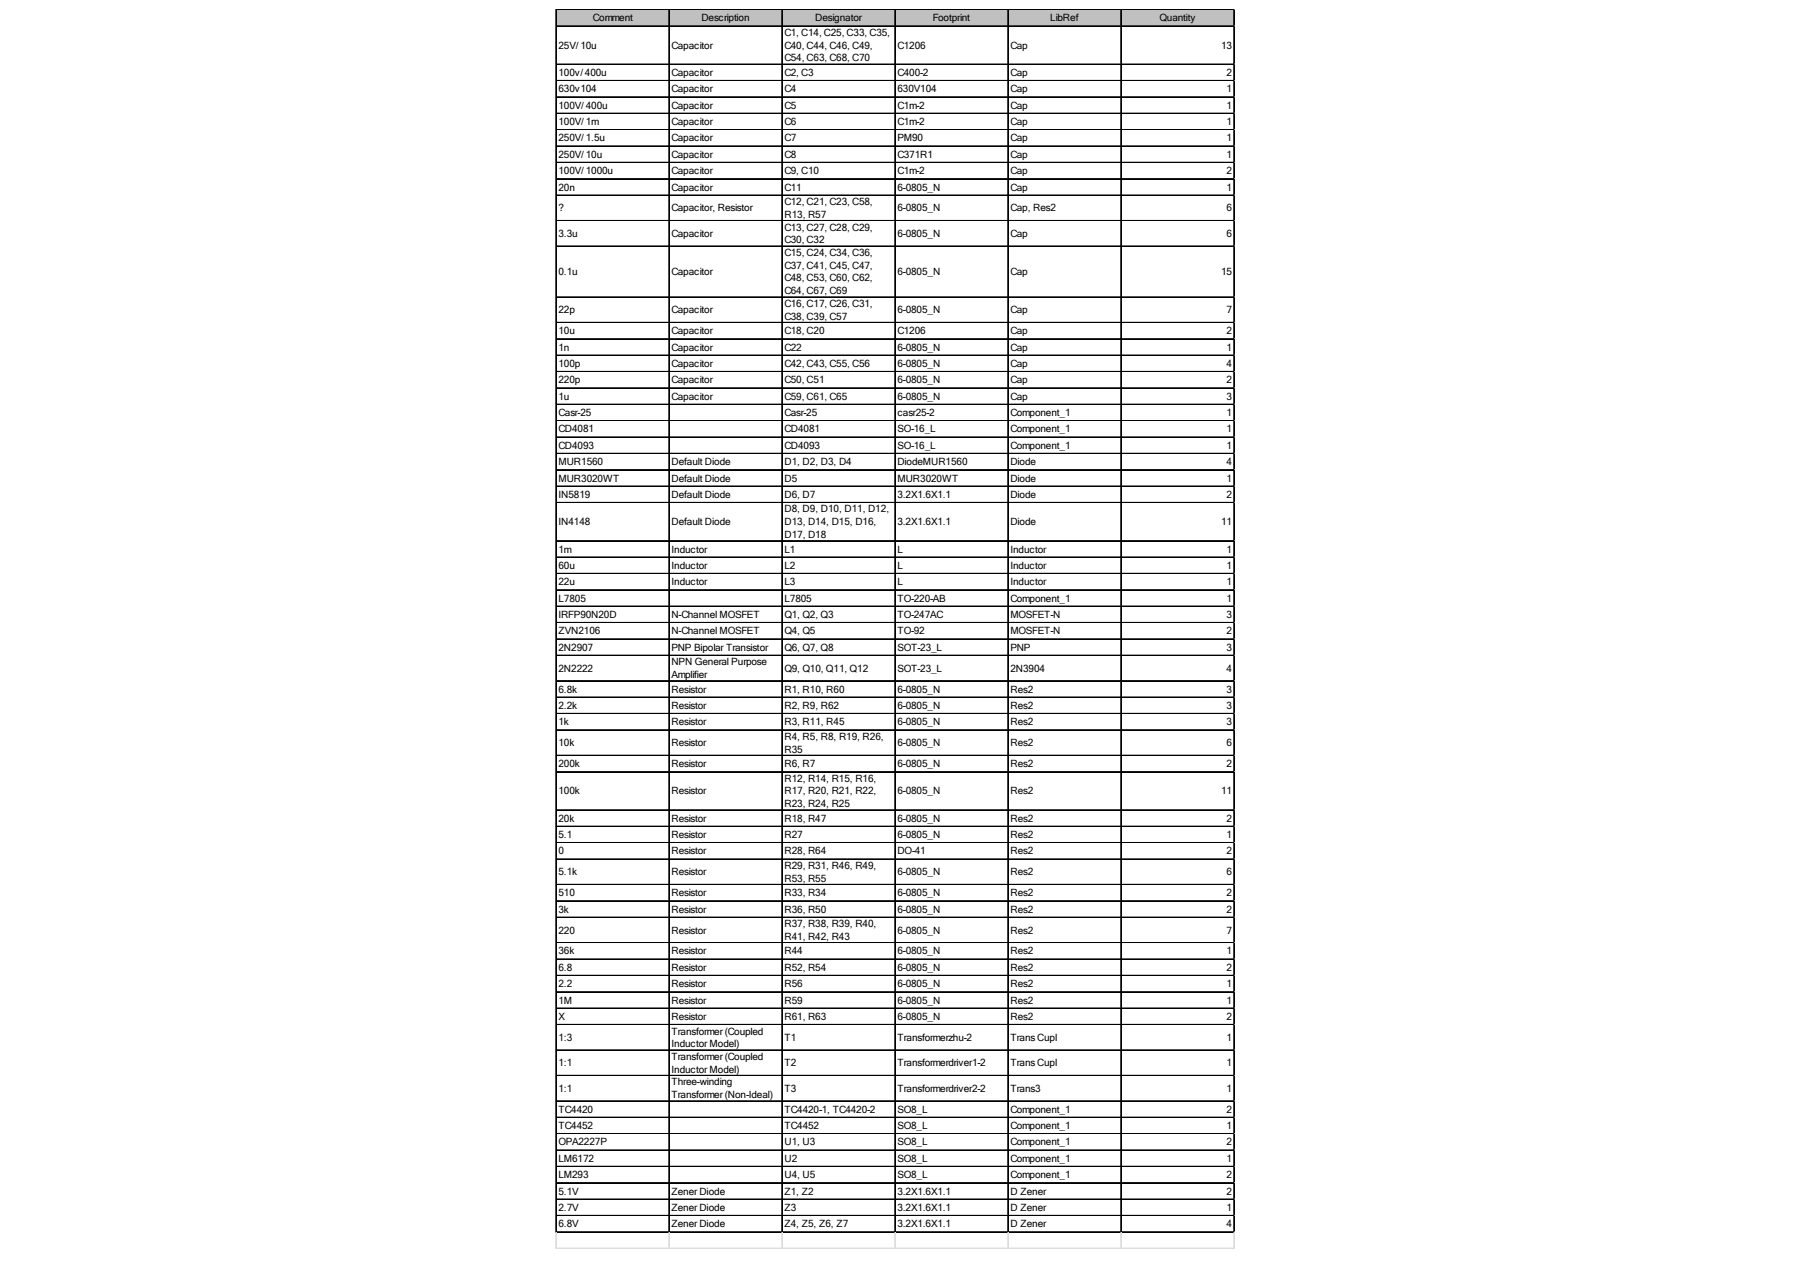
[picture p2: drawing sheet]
<svg xmlns="http://www.w3.org/2000/svg" width="289mm" height="202mm" viewBox="0 0 289 202" stroke-linecap="round" stroke-linejoin="round" font-family="sans-serif">
<defs><g id="words">
<g font-size="1.6">
<text x="95.1" y="3.4">Comment</text>
<text x="112.4" y="3.4">Description</text>
<text x="125.8" y="5.8">C1, C14, C25, C33, C35,</text>
<text x="130.7" y="3.4">Designator</text>
<text x="149.6" y="3.4">Footprint</text>
<text x="168.4" y="3.4">LibRef</text>
<text x="185.9" y="3.4">Quantity</text>
<text x="89.6" y="7.8">25V/ 10u</text>
<text x="107.7" y="7.8">Capacitor</text>
<text x="125.8" y="7.8">C40, C44, C46, C49,</text>
<text x="125.8" y="9.8">C54, C63, C68, C70</text>
<text x="143.9" y="7.8">C1206</text>
<text x="162" y="7.8">Cap</text>
<text x="195.8" y="7.8">13</text>
<text x="89.6" y="12.2">100v/ 400u</text>
<text x="89.6" y="14.8">630v104</text>
<text x="89.6" y="17.4">100V/ 400u</text>
<text x="107.7" y="12.2">Capacitor</text>
<text x="107.7" y="14.8">Capacitor</text>
<text x="107.7" y="17.4">Capacitor</text>
<text x="125.8" y="12.2">C2, C3</text>
<text x="125.8" y="14.8">C4</text>
<text x="125.8" y="17.4">C5</text>
<text x="143.9" y="12.2">C400-2</text>
<text x="143.9" y="14.8">630V104</text>
<text x="143.9" y="17.4">C1m-2</text>
<text x="162" y="12.2">Cap</text>
<text x="162" y="14.8">Cap</text>
<text x="162" y="17.4">Cap</text>
<text x="196.7" y="12.2">2</text>
<text x="196.7" y="14.8">1</text>
<text x="196.7" y="17.4">1</text>
<text x="89.6" y="20.1">100V/ 1m</text>
<text x="89.6" y="22.7">250V/ 1.5u</text>
<text x="107.7" y="20.1">Capacitor</text>
<text x="107.7" y="22.7">Capacitor</text>
<text x="125.8" y="20.1">C6</text>
<text x="125.8" y="22.7">C7</text>
<text x="143.9" y="20.1">C1m-2</text>
<text x="143.9" y="22.7">PM90</text>
<text x="162" y="20.1">Cap</text>
<text x="162" y="22.7">Cap</text>
<text x="196.7" y="20.1">1</text>
<text x="196.7" y="22.7">1</text>
<text x="89.6" y="25.3">250V/ 10u</text>
<text x="89.6" y="27.9">100V/ 1000u</text>
<text x="107.7" y="25.3">Capacitor</text>
<text x="107.7" y="27.9">Capacitor</text>
<text x="125.8" y="25.3">C8</text>
<text x="125.8" y="27.9">C9, C10</text>
<text x="143.9" y="25.3">C371R1</text>
<text x="143.9" y="27.9">C1m-2</text>
<text x="162" y="25.3">Cap</text>
<text x="162" y="27.9">Cap</text>
<text x="196.7" y="25.3">1</text>
<text x="196.7" y="27.9">2</text>
<text x="89.6" y="30.5">20n</text>
<text x="89.6" y="33.9">?</text>
<text x="107.7" y="30.5">Capacitor</text>
<text x="107.7" y="33.9">Capacitor, Resistor</text>
<text x="125.8" y="30.5">C11</text>
<text x="125.8" y="32.9">C12, C21, C23, C58,</text>
<text x="125.8" y="34.9">R13, R57</text>
<text x="143.9" y="30.5">6-0805_N</text>
<text x="143.9" y="33.9">6-0805_N</text>
<text x="162" y="30.5">Cap</text>
<text x="162" y="33.9">Cap, Res2</text>
<text x="196.7" y="30.5">1</text>
<text x="196.7" y="33.9">6</text>
<text x="89.6" y="38">3.3u</text>
<text x="107.7" y="38">Capacitor</text>
<text x="125.8" y="37">C13, C27, C28, C29,</text>
<text x="125.8" y="39">C30, C32</text>
<text x="125.8" y="41">C15, C24, C34, C36,</text>
<text x="143.9" y="38">6-0805_N</text>
<text x="162" y="38">Cap</text>
<text x="196.7" y="38">6</text>
<text x="89.6" y="44.1">0.1u</text>
<text x="107.7" y="44.1">Capacitor</text>
<text x="125.8" y="43.1">C37, C41, C45, C47,</text>
<text x="125.8" y="45.1">C48, C53, C60, C62,</text>
<text x="125.8" y="47.2">C64, C67, C69</text>
<text x="143.9" y="44.1">6-0805_N</text>
<text x="162" y="44.1">Cap</text>
<text x="195.8" y="44.1">15</text>
<text x="89.6" y="50.2">22p</text>
<text x="89.6" y="53.6">10u</text>
<text x="107.7" y="50.2">Capacitor</text>
<text x="107.7" y="53.6">Capacitor</text>
<text x="125.8" y="49.2">C16, C17, C26, C31,</text>
<text x="125.8" y="51.2">C38, C39, C57</text>
<text x="125.8" y="53.6">C18, C20</text>
<text x="143.9" y="50.2">6-0805_N</text>
<text x="143.9" y="53.6">C1206</text>
<text x="162" y="50.2">Cap</text>
<text x="162" y="53.6">Cap</text>
<text x="196.7" y="50.2">7</text>
<text x="196.7" y="53.6">2</text>
<text x="89.6" y="56.2">1n</text>
<text x="89.6" y="58.8">100p</text>
<text x="107.7" y="56.2">Capacitor</text>
<text x="107.7" y="58.8">Capacitor</text>
<text x="125.8" y="56.2">C22</text>
<text x="125.8" y="58.8">C42, C43, C55, C56</text>
<text x="143.9" y="56.2">6-0805_N</text>
<text x="143.9" y="58.8">6-0805_N</text>
<text x="162" y="56.2">Cap</text>
<text x="162" y="58.8">Cap</text>
<text x="196.7" y="56.2">1</text>
<text x="196.7" y="58.8">4</text>
<text x="89.6" y="61.5">220p</text>
<text x="89.6" y="64.1">1u</text>
<text x="107.7" y="61.5">Capacitor</text>
<text x="107.7" y="64.1">Capacitor</text>
<text x="125.8" y="61.5">C50, C51</text>
<text x="125.8" y="64.1">C59, C61, C65</text>
<text x="143.9" y="61.5">6-0805_N</text>
<text x="143.9" y="64.1">6-0805_N</text>
<text x="162" y="61.5">Cap</text>
<text x="162" y="64.1">Cap</text>
<text x="196.7" y="61.5">2</text>
<text x="196.7" y="64.1">3</text>
<text x="89.6" y="66.7">Casr-25</text>
<text x="89.6" y="69.3">CD4081</text>
<text x="89.6" y="71.9">CD4093</text>
<text x="125.8" y="66.7">Casr-25</text>
<text x="125.8" y="69.3">CD4081</text>
<text x="125.8" y="71.9">CD4093</text>
<text x="143.9" y="66.7">casr25-2</text>
<text x="143.9" y="69.3">SO-16_L</text>
<text x="143.9" y="71.9">SO-16_L</text>
<text x="162" y="66.7">Component_1</text>
<text x="162" y="69.3">Component_1</text>
<text x="162" y="71.9">Component_1</text>
<text x="196.7" y="66.7">1</text>
<text x="196.7" y="69.3">1</text>
<text x="196.7" y="71.9">1</text>
<text x="89.6" y="74.6">MUR1560</text>
<text x="89.6" y="77.2">MUR3020WT</text>
<text x="107.7" y="74.6">Default Diode</text>
<text x="107.7" y="77.2">Default Diode</text>
<text x="125.8" y="74.6">D1, D2, D3, D4</text>
<text x="125.8" y="77.2">D5</text>
<text x="143.9" y="74.6">DiodeMUR1560</text>
<text x="143.9" y="77.2">MUR3020WT</text>
<text x="162" y="74.6">Diode</text>
<text x="162" y="77.2">Diode</text>
<text x="196.7" y="74.6">4</text>
<text x="196.7" y="77.2">1</text>
<text x="89.6" y="79.8">IN5819</text>
<text x="107.7" y="79.8">Default Diode</text>
<text x="125.8" y="79.8">D6, D7</text>
<text x="125.8" y="82.2">D8, D9, D10, D11, D12,</text>
<text x="143.9" y="79.8">3.2X1.6X1.1</text>
<text x="162" y="79.8">Diode</text>
<text x="196.7" y="79.8">2</text>
<text x="89.6" y="84.2">IN4148</text>
<text x="89.6" y="88.6">1m</text>
<text x="107.7" y="84.2">Default Diode</text>
<text x="107.7" y="88.6">Inductor</text>
<text x="125.8" y="84.2">D13, D14, D15, D16,</text>
<text x="125.8" y="86.2">D17, D18</text>
<text x="125.8" y="88.6">L1</text>
<text x="143.9" y="84.2">3.2X1.6X1.1</text>
<text x="143.9" y="88.6">L</text>
<text x="162" y="84.2">Diode</text>
<text x="162" y="88.6">Inductor</text>
<text x="195.8" y="84.2">11</text>
<text x="196.7" y="88.6">1</text>
<text x="89.6" y="91.2">60u</text>
<text x="89.6" y="93.8">22u</text>
<text x="107.7" y="91.2">Inductor</text>
<text x="107.7" y="93.8">Inductor</text>
<text x="125.8" y="91.2">L2</text>
<text x="125.8" y="93.8">L3</text>
<text x="143.9" y="91.2">L</text>
<text x="143.9" y="93.8">L</text>
<text x="162" y="91.2">Inductor</text>
<text x="162" y="93.8">Inductor</text>
<text x="196.7" y="91.2">1</text>
<text x="196.7" y="93.8">1</text>
<text x="89.6" y="96.4">L7805</text>
<text x="89.6" y="99.1">IRFP90N20D</text>
<text x="89.6" y="101.7">ZVN2106</text>
<text x="107.7" y="99.1">N-Channel MOSFET</text>
<text x="107.7" y="101.7">N-Channel MOSFET</text>
<text x="125.8" y="96.4">L7805</text>
<text x="125.8" y="99.1">Q1, Q2, Q3</text>
<text x="125.8" y="101.7">Q4, Q5</text>
<text x="143.9" y="96.4">TO-220-AB</text>
<text x="143.9" y="99.1">TO-247AC</text>
<text x="143.9" y="101.7">TO-92</text>
<text x="162" y="96.4">Component_1</text>
<text x="162" y="99.1">MOSFET-N</text>
<text x="162" y="101.7">MOSFET-N</text>
<text x="196.7" y="96.4">1</text>
<text x="196.7" y="99.1">3</text>
<text x="196.7" y="101.7">2</text>
<text x="89.6" y="104.3">2N2907</text>
<text x="89.6" y="107.7">2N2222</text>
<text x="107.7" y="104.3">PNP Bipolar Transistor</text>
<text x="107.7" y="106.6">NPN General Purpose</text>
<text x="125.8" y="104.3">Q6, Q7, Q8</text>
<text x="125.8" y="107.7">Q9, Q10, Q11, Q12</text>
<text x="143.9" y="104.3">SOT-23_L</text>
<text x="143.9" y="107.7">SOT-23_L</text>
<text x="162" y="104.3">PNP</text>
<text x="162" y="107.7">2N3904</text>
<text x="196.7" y="104.3">3</text>
<text x="196.7" y="107.7">4</text>
<text x="89.6" y="111">6.8k</text>
<text x="89.6" y="113.6">2.2k</text>
<text x="107.7" y="108.7">Amplifier</text>
<text x="107.7" y="111">Resistor</text>
<text x="107.7" y="113.6">Resistor</text>
<text x="125.8" y="111">R1, R10, R60</text>
<text x="125.8" y="113.6">R2, R9, R62</text>
<text x="143.9" y="111">6-0805_N</text>
<text x="143.9" y="113.6">6-0805_N</text>
<text x="162" y="111">Res2</text>
<text x="162" y="113.6">Res2</text>
<text x="196.7" y="111">3</text>
<text x="196.7" y="113.6">3</text>
<text x="89.6" y="116.3">1k</text>
<text x="89.6" y="119.6">10k</text>
<text x="107.7" y="116.3">Resistor</text>
<text x="107.7" y="119.6">Resistor</text>
<text x="125.8" y="116.3">R3, R11, R45</text>
<text x="125.8" y="118.6">R4, R5, R8, R19, R26,</text>
<text x="143.9" y="116.3">6-0805_N</text>
<text x="143.9" y="119.6">6-0805_N</text>
<text x="162" y="116.3">Res2</text>
<text x="162" y="119.6">Res2</text>
<text x="196.7" y="116.3">3</text>
<text x="196.7" y="119.6">6</text>
<text x="89.6" y="123">200k</text>
<text x="107.7" y="123">Resistor</text>
<text x="125.8" y="120.6">R35</text>
<text x="125.8" y="123">R6, R7</text>
<text x="125.8" y="125.3">R12, R14, R15, R16,</text>
<text x="143.9" y="123">6-0805_N</text>
<text x="162" y="123">Res2</text>
<text x="196.7" y="123">2</text>
<text x="89.6" y="127.3">100k</text>
<text x="89.6" y="131.7">20k</text>
<text x="107.7" y="127.3">Resistor</text>
<text x="107.7" y="131.7">Resistor</text>
<text x="125.8" y="127.3">R17, R20, R21, R22,</text>
<text x="125.8" y="129.4">R23, R24, R25</text>
<text x="125.8" y="131.7">R18, R47</text>
<text x="143.9" y="127.3">6-0805_N</text>
<text x="143.9" y="131.7">6-0805_N</text>
<text x="162" y="127.3">Res2</text>
<text x="162" y="131.7">Res2</text>
<text x="195.8" y="127.3">11</text>
<text x="196.7" y="131.7">2</text>
<text x="89.6" y="134.3">5.1</text>
<text x="89.6" y="137">0</text>
<text x="107.7" y="134.3">Resistor</text>
<text x="107.7" y="137">Resistor</text>
<text x="125.8" y="134.3">R27</text>
<text x="125.8" y="137">R28, R64</text>
<text x="143.9" y="134.3">6-0805_N</text>
<text x="143.9" y="137">DO-41</text>
<text x="162" y="134.3">Res2</text>
<text x="162" y="137">Res2</text>
<text x="196.7" y="134.3">1</text>
<text x="196.7" y="137">2</text>
<text x="89.6" y="140.3">5.1k</text>
<text x="89.6" y="143.7">510</text>
<text x="107.7" y="140.3">Resistor</text>
<text x="107.7" y="143.7">Resistor</text>
<text x="125.8" y="139.3">R29, R31, R46, R49,</text>
<text x="125.8" y="141.3">R53, R55</text>
<text x="125.8" y="143.7">R33, R34</text>
<text x="143.9" y="140.3">6-0805_N</text>
<text x="143.9" y="143.7">6-0805_N</text>
<text x="162" y="140.3">Res2</text>
<text x="162" y="143.7">Res2</text>
<text x="196.7" y="140.3">6</text>
<text x="196.7" y="143.7">2</text>
<text x="89.6" y="146.3">3k</text>
<text x="89.6" y="149.7">220</text>
<text x="107.7" y="146.3">Resistor</text>
<text x="107.7" y="149.7">Resistor</text>
<text x="125.8" y="146.3">R36, R50</text>
<text x="125.8" y="148.6">R37, R38, R39, R40,</text>
<text x="143.9" y="146.3">6-0805_N</text>
<text x="143.9" y="149.7">6-0805_N</text>
<text x="162" y="146.3">Res2</text>
<text x="162" y="149.7">Res2</text>
<text x="196.7" y="146.3">2</text>
<text x="196.7" y="149.7">7</text>
<text x="89.6" y="153">36k</text>
<text x="89.6" y="155.6">6.8</text>
<text x="107.7" y="153">Resistor</text>
<text x="107.7" y="155.6">Resistor</text>
<text x="125.8" y="150.7">R41, R42, R43</text>
<text x="125.8" y="153">R44</text>
<text x="125.8" y="155.6">R52, R54</text>
<text x="143.9" y="153">6-0805_N</text>
<text x="143.9" y="155.6">6-0805_N</text>
<text x="162" y="153">Res2</text>
<text x="162" y="155.6">Res2</text>
<text x="196.7" y="153">1</text>
<text x="196.7" y="155.6">2</text>
<text x="89.6" y="158.3">2.2</text>
<text x="89.6" y="160.9">1M</text>
<text x="107.7" y="158.3">Resistor</text>
<text x="107.7" y="160.9">Resistor</text>
<text x="125.8" y="158.3">R56</text>
<text x="125.8" y="160.9">R59</text>
<text x="143.9" y="158.3">6-0805_N</text>
<text x="143.9" y="160.9">6-0805_N</text>
<text x="162" y="158.3">Res2</text>
<text x="162" y="160.9">Res2</text>
<text x="196.7" y="158.3">1</text>
<text x="196.7" y="160.9">1</text>
<text x="89.6" y="163.5">X</text>
<text x="89.6" y="166.9">1:3</text>
<text x="107.7" y="163.5">Resistor</text>
<text x="107.7" y="165.8">Transformer (Coupled</text>
<text x="107.7" y="167.9">Inductor Model)</text>
<text x="125.8" y="163.5">R61, R63</text>
<text x="125.8" y="166.9">T1</text>
<text x="143.9" y="163.5">6-0805_N</text>
<text x="143.9" y="166.9">Transformerzhu-2</text>
<text x="162" y="163.5">Res2</text>
<text x="162" y="166.9">Trans Cupl</text>
<text x="196.7" y="163.5">2</text>
<text x="196.7" y="166.9">1</text>
<text x="89.6" y="170.9">1:1</text>
<text x="107.7" y="169.9">Transformer (Coupled</text>
<text x="107.7" y="172">Inductor Model)</text>
<text x="107.7" y="174">Three-winding</text>
<text x="125.8" y="170.9">T2</text>
<text x="143.9" y="170.9">Transformerdriver1-2</text>
<text x="162" y="170.9">Trans Cupl</text>
<text x="196.7" y="170.9">1</text>
<text x="89.6" y="175">1:1</text>
<text x="89.6" y="178.4">TC4420</text>
<text x="107.7" y="176">Transformer (Non-Ideal)</text>
<text x="125.8" y="175">T3</text>
<text x="125.8" y="178.4">TC4420-1, TC4420-2</text>
<text x="143.9" y="175">Transformerdriver2-2</text>
<text x="143.9" y="178.4">SO8_L</text>
<text x="162" y="175">Trans3</text>
<text x="162" y="178.4">Component_1</text>
<text x="196.7" y="175">1</text>
<text x="196.7" y="178.4">2</text>
<text x="89.6" y="181">TC4452</text>
<text x="89.6" y="183.6">OPA2227P</text>
<text x="125.8" y="181">TC4452</text>
<text x="125.8" y="183.6">U1, U3</text>
<text x="143.9" y="181">SO8_L</text>
<text x="143.9" y="183.6">SO8_L</text>
<text x="162" y="181">Component_1</text>
<text x="162" y="183.6">Component_1</text>
<text x="196.7" y="181">1</text>
<text x="196.7" y="183.6">2</text>
<text x="89.6" y="186.2">LM6172</text>
<text x="89.6" y="188.9">LM293</text>
<text x="89.6" y="191.5">5.1V</text>
<text x="107.7" y="191.5">Zener Diode</text>
<text x="125.8" y="186.2">U2</text>
<text x="125.8" y="188.9">U4, U5</text>
<text x="125.8" y="191.5">Z1, Z2</text>
<text x="143.9" y="186.2">SO8_L</text>
<text x="143.9" y="188.9">SO8_L</text>
<text x="143.9" y="191.5">3.2X1.6X1.1</text>
<text x="162" y="186.2">Component_1</text>
<text x="162" y="188.9">Component_1</text>
<text x="162" y="191.5">D Zener</text>
<text x="196.7" y="186.2">1</text>
<text x="196.7" y="188.9">2</text>
<text x="196.7" y="191.5">2</text>
<text x="89.6" y="194.1">2.7V</text>
<text x="89.6" y="196.7">6.8V</text>
<text x="107.7" y="194.1">Zener Diode</text>
<text x="107.7" y="196.7">Zener Diode</text>
<text x="125.8" y="194.1">Z3</text>
<text x="125.8" y="196.7">Z4, Z5, Z6, Z7</text>
<text x="143.9" y="194.1">3.2X1.6X1.1</text>
<text x="143.9" y="196.7">3.2X1.6X1.1</text>
<text x="162" y="194.1">D Zener</text>
<text x="162" y="196.7">D Zener</text>
<text x="196.7" y="194.1">1</text>
<text x="196.7" y="196.7">4</text>
</g>
</g></defs>
<path d="M89.2 1.6h108.8v2.7h-108.8z" fill="#c0c0c0"/>
<g fill="none" stroke="#000" stroke-width=".16">
<path d="M89.1 1.5v196.1M89.2 1.5v196.1M89.3 1.5h108.7M89.3 1.6h108.7M89.3 4.1h108.7M89.3 4.2h108.7M89.3 10.3h108.7M89.3 12.9h108.7M89.3 13h108.7M89.3 15.5h108.7M89.3 15.6h108.7M89.3 18.1h108.7"/>
<path d="M89.3 18.2h108.7M107.2 1.7v195.9M107.3 1.7v195.9M125.3 1.7v195.9M125.4 1.7v195.9M143.5 1.7v195.9M161.6 1.7v195.9M161.7 1.7v195.9M179.7 1.7v195.9M179.8 1.7v195.9M197.8 1.7v195.9M197.9 1.7v195.9"/>
<path d="M89.3 20.8h108.7M89.3 23.4h108.7M89.3 23.5h108.7M89.3 26h108.7M89.3 26.1h108.7M89.3 28.6h108.7M89.3 28.7h108.7M89.3 31.3h108.7M89.3 35.3h108.7M89.3 35.4h108.7M89.3 39.4h108.7M89.3 39.5h108.7"/>
<path d="M89.3 47.6h108.7M89.3 47.7h108.7M89.3 51.7h108.7M89.3 54.3h108.7M89.3 54.4h108.7M89.3 56.9h108.7M89.3 57h108.7M89.3 59.5h108.7M89.3 59.6h108.7M89.3 62.2h108.7M89.3 64.8h108.7M89.3 64.9h108.7"/>
<path d="M89.3 67.4h108.7M89.3 67.5h108.7M89.3 70h108.7M89.3 70.1h108.7M89.3 72.7h108.7M89.3 75.3h108.7M89.3 75.4h108.7M89.3 77.9h108.7M89.3 78h108.7M89.3 80.5h108.7M89.3 80.6h108.7M89.3 86.7h108.7"/>
<path d="M89.3 89.3h108.7M89.3 91.9h108.7M89.3 92h108.7M89.3 94.5h108.7M89.3 94.6h108.7M89.3 97.1h108.7M89.3 97.2h108.7M89.3 99.8h108.7M89.3 102.4h108.7M89.3 102.5h108.7M89.3 105h108.7M89.3 105.1h108.7"/>
<path d="M89.3 109.1h108.7M89.3 109.2h108.7M89.3 111.7h108.7M89.3 111.8h108.7M89.3 114.4h108.7M89.3 117h108.7M89.3 121.1h108.7M89.3 123.7h108.7M89.3 123.8h108.7M89.3 129.8h108.7M89.3 129.9h108.7M89.3 132.4h108.7"/>
<path d="M89.3 132.5h108.7M89.3 135.1h108.7M89.3 137.7h108.7M89.3 141.8h108.7M89.3 144.4h108.7M89.3 144.5h108.7M89.3 147h108.7M89.3 147.1h108.7M89.3 151.1h108.7M89.3 151.2h108.7M89.3 153.7h108.7M89.3 153.8h108.7"/>
<path d="M89.3 156.3h108.7M89.3 156.4h108.7M89.3 159h108.7M89.3 161.6h108.7M89.3 161.7h108.7M89.3 164.2h108.7M89.3 164.3h108.7M89.3 168.3h108.7M89.3 168.4h108.7M89.3 172.4h108.7M89.3 176.5h108.7M89.3 179.1h108.7"/>
<path d="M89.3 179.2h108.7M89.3 181.7h108.7M89.3 181.8h108.7M89.3 184.3h108.7M89.3 184.4h108.7M89.3 187h108.7M89.3 189.6h108.7M89.3 192.2h108.7M89.3 192.3h108.7M89.3 194.8h108.7M89.3 194.9h108.7M89.3 197.4h108.7"/>
<path d="M89.3 197.5h108.7"/>
</g>
<g fill="none" stroke="#dadcdd" stroke-width=".16">
<path d="M198 1.5h.1M89.1 197.6v2.7M89.2 197.6v2.7M107.2 197.6v2.7M107.3 197.6v2.7M125.3 197.6v2.7M125.4 197.6v2.7M143.5 197.6v2.7M161.6 197.6v2.7M161.7 197.6v2.7M179.7 197.6v2.7M179.8 197.6v2.7"/>
<path d="M197.8 197.6v2.7M197.9 197.6v2.7"/>
</g>
<path d="M198 1.5v.2z" fill="#dadcdd"/>
<path d="M198 4.1h.1" fill="none" stroke="#dadcdd" stroke-width=".16"/>
<path d="M198 4.1v.2z" fill="#dadcdd"/>
<path d="M198 10.3h.1" fill="none" stroke="#dadcdd" stroke-width=".16"/>
<path d="M198 10.3v.1z" fill="#dadcdd"/>
<path d="M198 12.9h.1" fill="none" stroke="#dadcdd" stroke-width=".16"/>
<path d="M198 12.9v.1z" fill="#dadcdd"/>
<path d="M198 15.5h.1" fill="none" stroke="#dadcdd" stroke-width=".16"/>
<path d="M198 15.5v.2z" fill="#dadcdd"/>
<path d="M198 18.1h.1" fill="none" stroke="#dadcdd" stroke-width=".16"/>
<path d="M198 18.1v.2z" fill="#dadcdd"/>
<path d="M198 20.8h.1" fill="none" stroke="#dadcdd" stroke-width=".16"/>
<path d="M198 20.8v.1z" fill="#dadcdd"/>
<path d="M198 23.4h.1" fill="none" stroke="#dadcdd" stroke-width=".16"/>
<path d="M198 23.4v.1z" fill="#dadcdd"/>
<path d="M198 26h.1" fill="none" stroke="#dadcdd" stroke-width=".16"/>
<path d="M198 26v.2z" fill="#dadcdd"/>
<path d="M198 28.6h.1" fill="none" stroke="#dadcdd" stroke-width=".16"/>
<path d="M198 28.6v.2z" fill="#dadcdd"/>
<path d="M198 31.3h.1" fill="none" stroke="#dadcdd" stroke-width=".16"/>
<path d="M198 31.3v.1z" fill="#dadcdd"/>
<path d="M198 35.3h.1" fill="none" stroke="#dadcdd" stroke-width=".16"/>
<path d="M198 35.3v.2z" fill="#dadcdd"/>
<path d="M198 39.4h.1" fill="none" stroke="#dadcdd" stroke-width=".16"/>
<path d="M198 39.4v.2z" fill="#dadcdd"/>
<path d="M198 47.6h.1" fill="none" stroke="#dadcdd" stroke-width=".16"/>
<path d="M198 47.6v.1z" fill="#dadcdd"/>
<path d="M198 51.7h.1" fill="none" stroke="#dadcdd" stroke-width=".16"/>
<path d="M198 51.7v.1z" fill="#dadcdd"/>
<path d="M198 54.3h.1" fill="none" stroke="#dadcdd" stroke-width=".16"/>
<path d="M198 54.3v.1z" fill="#dadcdd"/>
<path d="M198 56.9h.1" fill="none" stroke="#dadcdd" stroke-width=".16"/>
<path d="M198 56.9v.2z" fill="#dadcdd"/>
<path d="M198 59.5h.1" fill="none" stroke="#dadcdd" stroke-width=".16"/>
<path d="M198 59.5v.2z" fill="#dadcdd"/>
<path d="M198 62.2h.1" fill="none" stroke="#dadcdd" stroke-width=".16"/>
<path d="M198 62.2v.1z" fill="#dadcdd"/>
<path d="M198 64.8h.1" fill="none" stroke="#dadcdd" stroke-width=".16"/>
<path d="M198 64.8v.1z" fill="#dadcdd"/>
<path d="M198 67.4h.1" fill="none" stroke="#dadcdd" stroke-width=".16"/>
<path d="M198 67.4v.2z" fill="#dadcdd"/>
<path d="M198 70h.1" fill="none" stroke="#dadcdd" stroke-width=".16"/>
<path d="M198 70v.2z" fill="#dadcdd"/>
<path d="M198 72.7h.1" fill="none" stroke="#dadcdd" stroke-width=".16"/>
<path d="M198 72.7v.1z" fill="#dadcdd"/>
<path d="M198 75.3h.1" fill="none" stroke="#dadcdd" stroke-width=".16"/>
<path d="M198 75.3v.1z" fill="#dadcdd"/>
<path d="M198 77.9h.1" fill="none" stroke="#dadcdd" stroke-width=".16"/>
<path d="M198 77.9v.2z" fill="#dadcdd"/>
<path d="M198 80.5h.1" fill="none" stroke="#dadcdd" stroke-width=".16"/>
<path d="M198 80.5v.2z" fill="#dadcdd"/>
<path d="M198 86.7h.1" fill="none" stroke="#dadcdd" stroke-width=".16"/>
<path d="M198 86.7v.1z" fill="#dadcdd"/>
<path d="M198 89.3h.1" fill="none" stroke="#dadcdd" stroke-width=".16"/>
<path d="M198 89.3v.1z" fill="#dadcdd"/>
<path d="M198 91.9h.1" fill="none" stroke="#dadcdd" stroke-width=".16"/>
<path d="M198 91.9v.1z" fill="#dadcdd"/>
<path d="M198 94.5h.1" fill="none" stroke="#dadcdd" stroke-width=".16"/>
<path d="M198 94.5v.2z" fill="#dadcdd"/>
<path d="M198 97.1h.1" fill="none" stroke="#dadcdd" stroke-width=".16"/>
<path d="M198 97.1v.2z" fill="#dadcdd"/>
<path d="M198 99.8h.1" fill="none" stroke="#dadcdd" stroke-width=".16"/>
<path d="M198 99.8v.1z" fill="#dadcdd"/>
<path d="M198 102.4h.1" fill="none" stroke="#dadcdd" stroke-width=".16"/>
<path d="M198 102.4v.1z" fill="#dadcdd"/>
<path d="M198 105h.1" fill="none" stroke="#dadcdd" stroke-width=".16"/>
<path d="M198 105v.2z" fill="#dadcdd"/>
<path d="M198 109.1h.1" fill="none" stroke="#dadcdd" stroke-width=".16"/>
<path d="M198 109.1v.1z" fill="#dadcdd"/>
<path d="M198 111.7h.1" fill="none" stroke="#dadcdd" stroke-width=".16"/>
<path d="M198 111.7v.2z" fill="#dadcdd"/>
<path d="M198 114.4h.1" fill="none" stroke="#dadcdd" stroke-width=".16"/>
<path d="M198 114.4v.1z" fill="#dadcdd"/>
<path d="M198 117h.1" fill="none" stroke="#dadcdd" stroke-width=".16"/>
<path d="M198 117v.1z" fill="#dadcdd"/>
<path d="M198 121.1h.1" fill="none" stroke="#dadcdd" stroke-width=".16"/>
<path d="M198 121.1v.1z" fill="#dadcdd"/>
<path d="M198 123.7h.1" fill="none" stroke="#dadcdd" stroke-width=".16"/>
<path d="M198 123.7v.1z" fill="#dadcdd"/>
<path d="M198 129.8h.1" fill="none" stroke="#dadcdd" stroke-width=".16"/>
<path d="M198 129.8v.2z" fill="#dadcdd"/>
<path d="M198 132.4h.1" fill="none" stroke="#dadcdd" stroke-width=".16"/>
<path d="M198 132.4v.2z" fill="#dadcdd"/>
<path d="M198 135.1h.1" fill="none" stroke="#dadcdd" stroke-width=".16"/>
<path d="M198 135.1v.1z" fill="#dadcdd"/>
<path d="M198 137.7h.1" fill="none" stroke="#dadcdd" stroke-width=".16"/>
<path d="M198 137.7v.1z" fill="#dadcdd"/>
<path d="M198 141.8h.1" fill="none" stroke="#dadcdd" stroke-width=".16"/>
<path d="M198 141.8v.1z" fill="#dadcdd"/>
<path d="M198 144.4h.1" fill="none" stroke="#dadcdd" stroke-width=".16"/>
<path d="M198 144.4v.1z" fill="#dadcdd"/>
<path d="M198 147h.1" fill="none" stroke="#dadcdd" stroke-width=".16"/>
<path d="M198 147v.2z" fill="#dadcdd"/>
<path d="M198 151.1h.1" fill="none" stroke="#dadcdd" stroke-width=".16"/>
<path d="M198 151.1v.1z" fill="#dadcdd"/>
<path d="M198 153.7h.1" fill="none" stroke="#dadcdd" stroke-width=".16"/>
<path d="M198 153.7v.2z" fill="#dadcdd"/>
<path d="M198 156.3h.1" fill="none" stroke="#dadcdd" stroke-width=".16"/>
<path d="M198 156.3v.2z" fill="#dadcdd"/>
<path d="M198 159h.1" fill="none" stroke="#dadcdd" stroke-width=".16"/>
<path d="M198 159v.1z" fill="#dadcdd"/>
<path d="M198 161.6h.1" fill="none" stroke="#dadcdd" stroke-width=".16"/>
<path d="M198 161.6v.1z" fill="#dadcdd"/>
<path d="M198 164.2h.1" fill="none" stroke="#dadcdd" stroke-width=".16"/>
<path d="M198 164.2v.2z" fill="#dadcdd"/>
<path d="M198 168.3h.1" fill="none" stroke="#dadcdd" stroke-width=".16"/>
<path d="M198 168.3v.1z" fill="#dadcdd"/>
<path d="M198 172.4h.1" fill="none" stroke="#dadcdd" stroke-width=".16"/>
<path d="M198 172.4v.1z" fill="#dadcdd"/>
<path d="M198 176.5h.1" fill="none" stroke="#dadcdd" stroke-width=".16"/>
<path d="M198 176.5v.1z" fill="#dadcdd"/>
<path d="M198 179.1h.1" fill="none" stroke="#dadcdd" stroke-width=".16"/>
<path d="M198 179.1v.1z" fill="#dadcdd"/>
<path d="M198 181.7h.1" fill="none" stroke="#dadcdd" stroke-width=".16"/>
<path d="M198 181.7v.1z" fill="#dadcdd"/>
<path d="M198 184.3h.1" fill="none" stroke="#dadcdd" stroke-width=".16"/>
<path d="M198 184.3v.2z" fill="#dadcdd"/>
<path d="M198 187h.1" fill="none" stroke="#dadcdd" stroke-width=".16"/>
<path d="M198 187v.1z" fill="#dadcdd"/>
<path d="M198 189.6h.1" fill="none" stroke="#dadcdd" stroke-width=".16"/>
<path d="M198 189.6v.1z" fill="#dadcdd"/>
<path d="M198 192.2h.1" fill="none" stroke="#dadcdd" stroke-width=".16"/>
<path d="M198 192.2v.1z" fill="#dadcdd"/>
<path d="M198 194.8h.1" fill="none" stroke="#dadcdd" stroke-width=".16"/>
<path d="M198 194.8v.2z" fill="#dadcdd"/>
<path d="M198 197.4h.1" fill="none" stroke="#dadcdd" stroke-width=".16"/>
<path d="M198 197.4v.2z" fill="#dadcdd"/>
<path d="M89.1 200.1h108.9" fill="none" stroke="#dadcdd" stroke-width=".16"/>
<use href="#words"/>
</svg>
